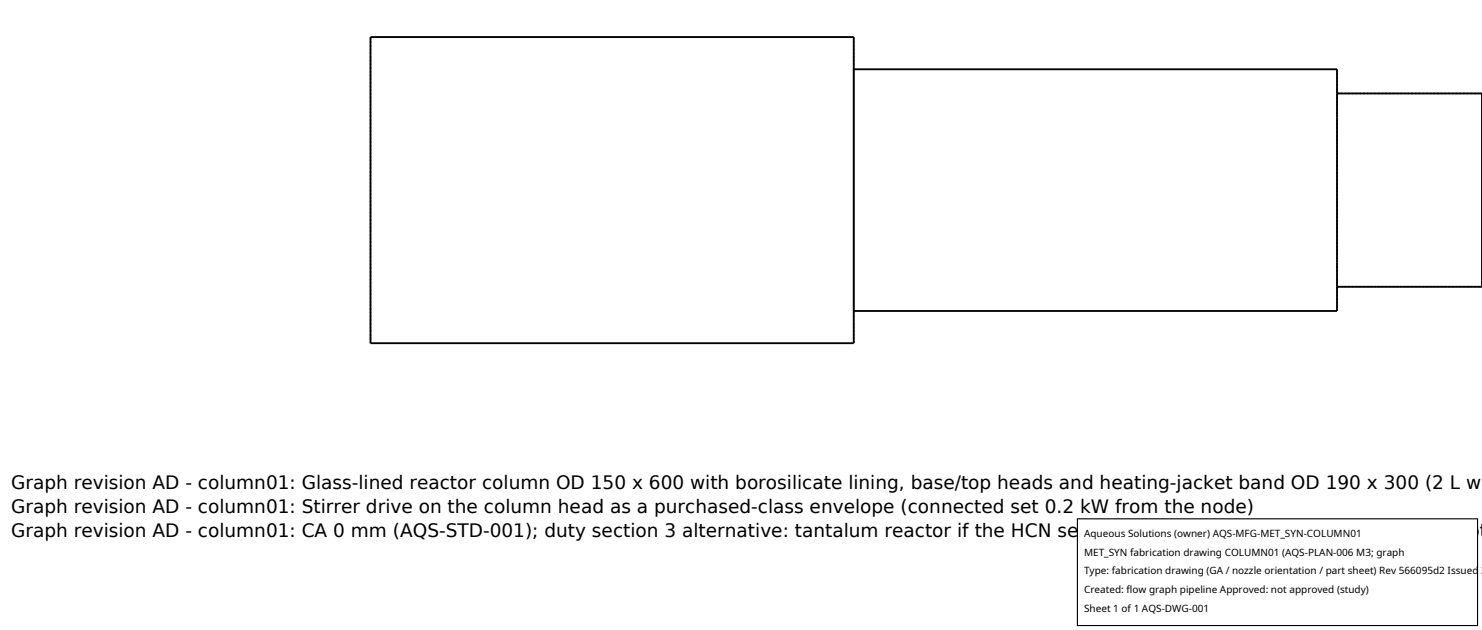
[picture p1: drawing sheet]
<svg xmlns="http://www.w3.org/2000/svg" width="212mm" height="90mm" viewBox="0 0 212 90" stroke-linecap="round" stroke-linejoin="round" font-family="sans-serif">
<defs><g id="words">
<g font-size="2.6">
<text x="1.6" y="69.8">Graph revision AD - column01: Glass-lined reactor column OD 150 x 600 with borosilicate lining, base/top heads and heating-jacket band OD 190 x 300 (2 L w</text>
<text x="1.6" y="73.3">Graph revision AD - column01: Stirrer drive on the column head as a purchased-class envelope (connected set 0.2 kW from the node)</text>
<text x="1.6" y="76.7">Graph revision AD - column01: CA 0 mm (AQS-STD-001); duty section 3 alternative: tantalum reactor if the HCN service shows corrosion at lining pinholes (not</text>
</g>
<g font-size="1.4">
<text x="154.8" y="76.6">Aqueous Solutions (owner) AQS-MFG-MET_SYN-COLUMN01</text>
<text x="154.8" y="79.3">MET_SYN fabrication drawing COLUMN01 (AQS-PLAN-006 M3; graph</text>
<text x="154.8" y="82">Type: fabrication drawing (GA / nozzle orientation / part sheet) Rev 566095d2 Issued 2</text>
<text x="154.8" y="84.7">Created: flow graph pipeline Approved: not approved (study)</text>
<text x="154.8" y="87.4">Sheet 1 of 1 AQS-DWG-001</text>
</g>
</g></defs>
<g fill="none" stroke="#a0a0a0" stroke-width=".26" stroke-dasharray=".3 .3" stroke-linecap="butt">
<path d="M121.9 9.9v34.5M191 13.3v-3.4M191 16.8v-3.5M191 13.3v3.5M191 13.3h20.7M191 37.5v-20.7M191 37.5v3.5M52.9 49v-43.7M121.9 49v-43.7M121.9 44.4v-34.5M191 41v-3.5M191 44.4v-3.4"/>
<path d="M191 41h20.7M211.7 41v-27.7"/>
</g>
<path d="M52.9 5.3h69v43.7h-69zM121.9 9.9h69.1v34.5h-69.1M191 13.3h20.7v27.7h-20.7" fill="none" stroke="#000" stroke-width=".26"/>
<path d="M153.9 74.1h57.1v15.2h-57.1z" fill="#fff" stroke="#000" stroke-width=".16"/>
<use href="#words"/>
</svg>
